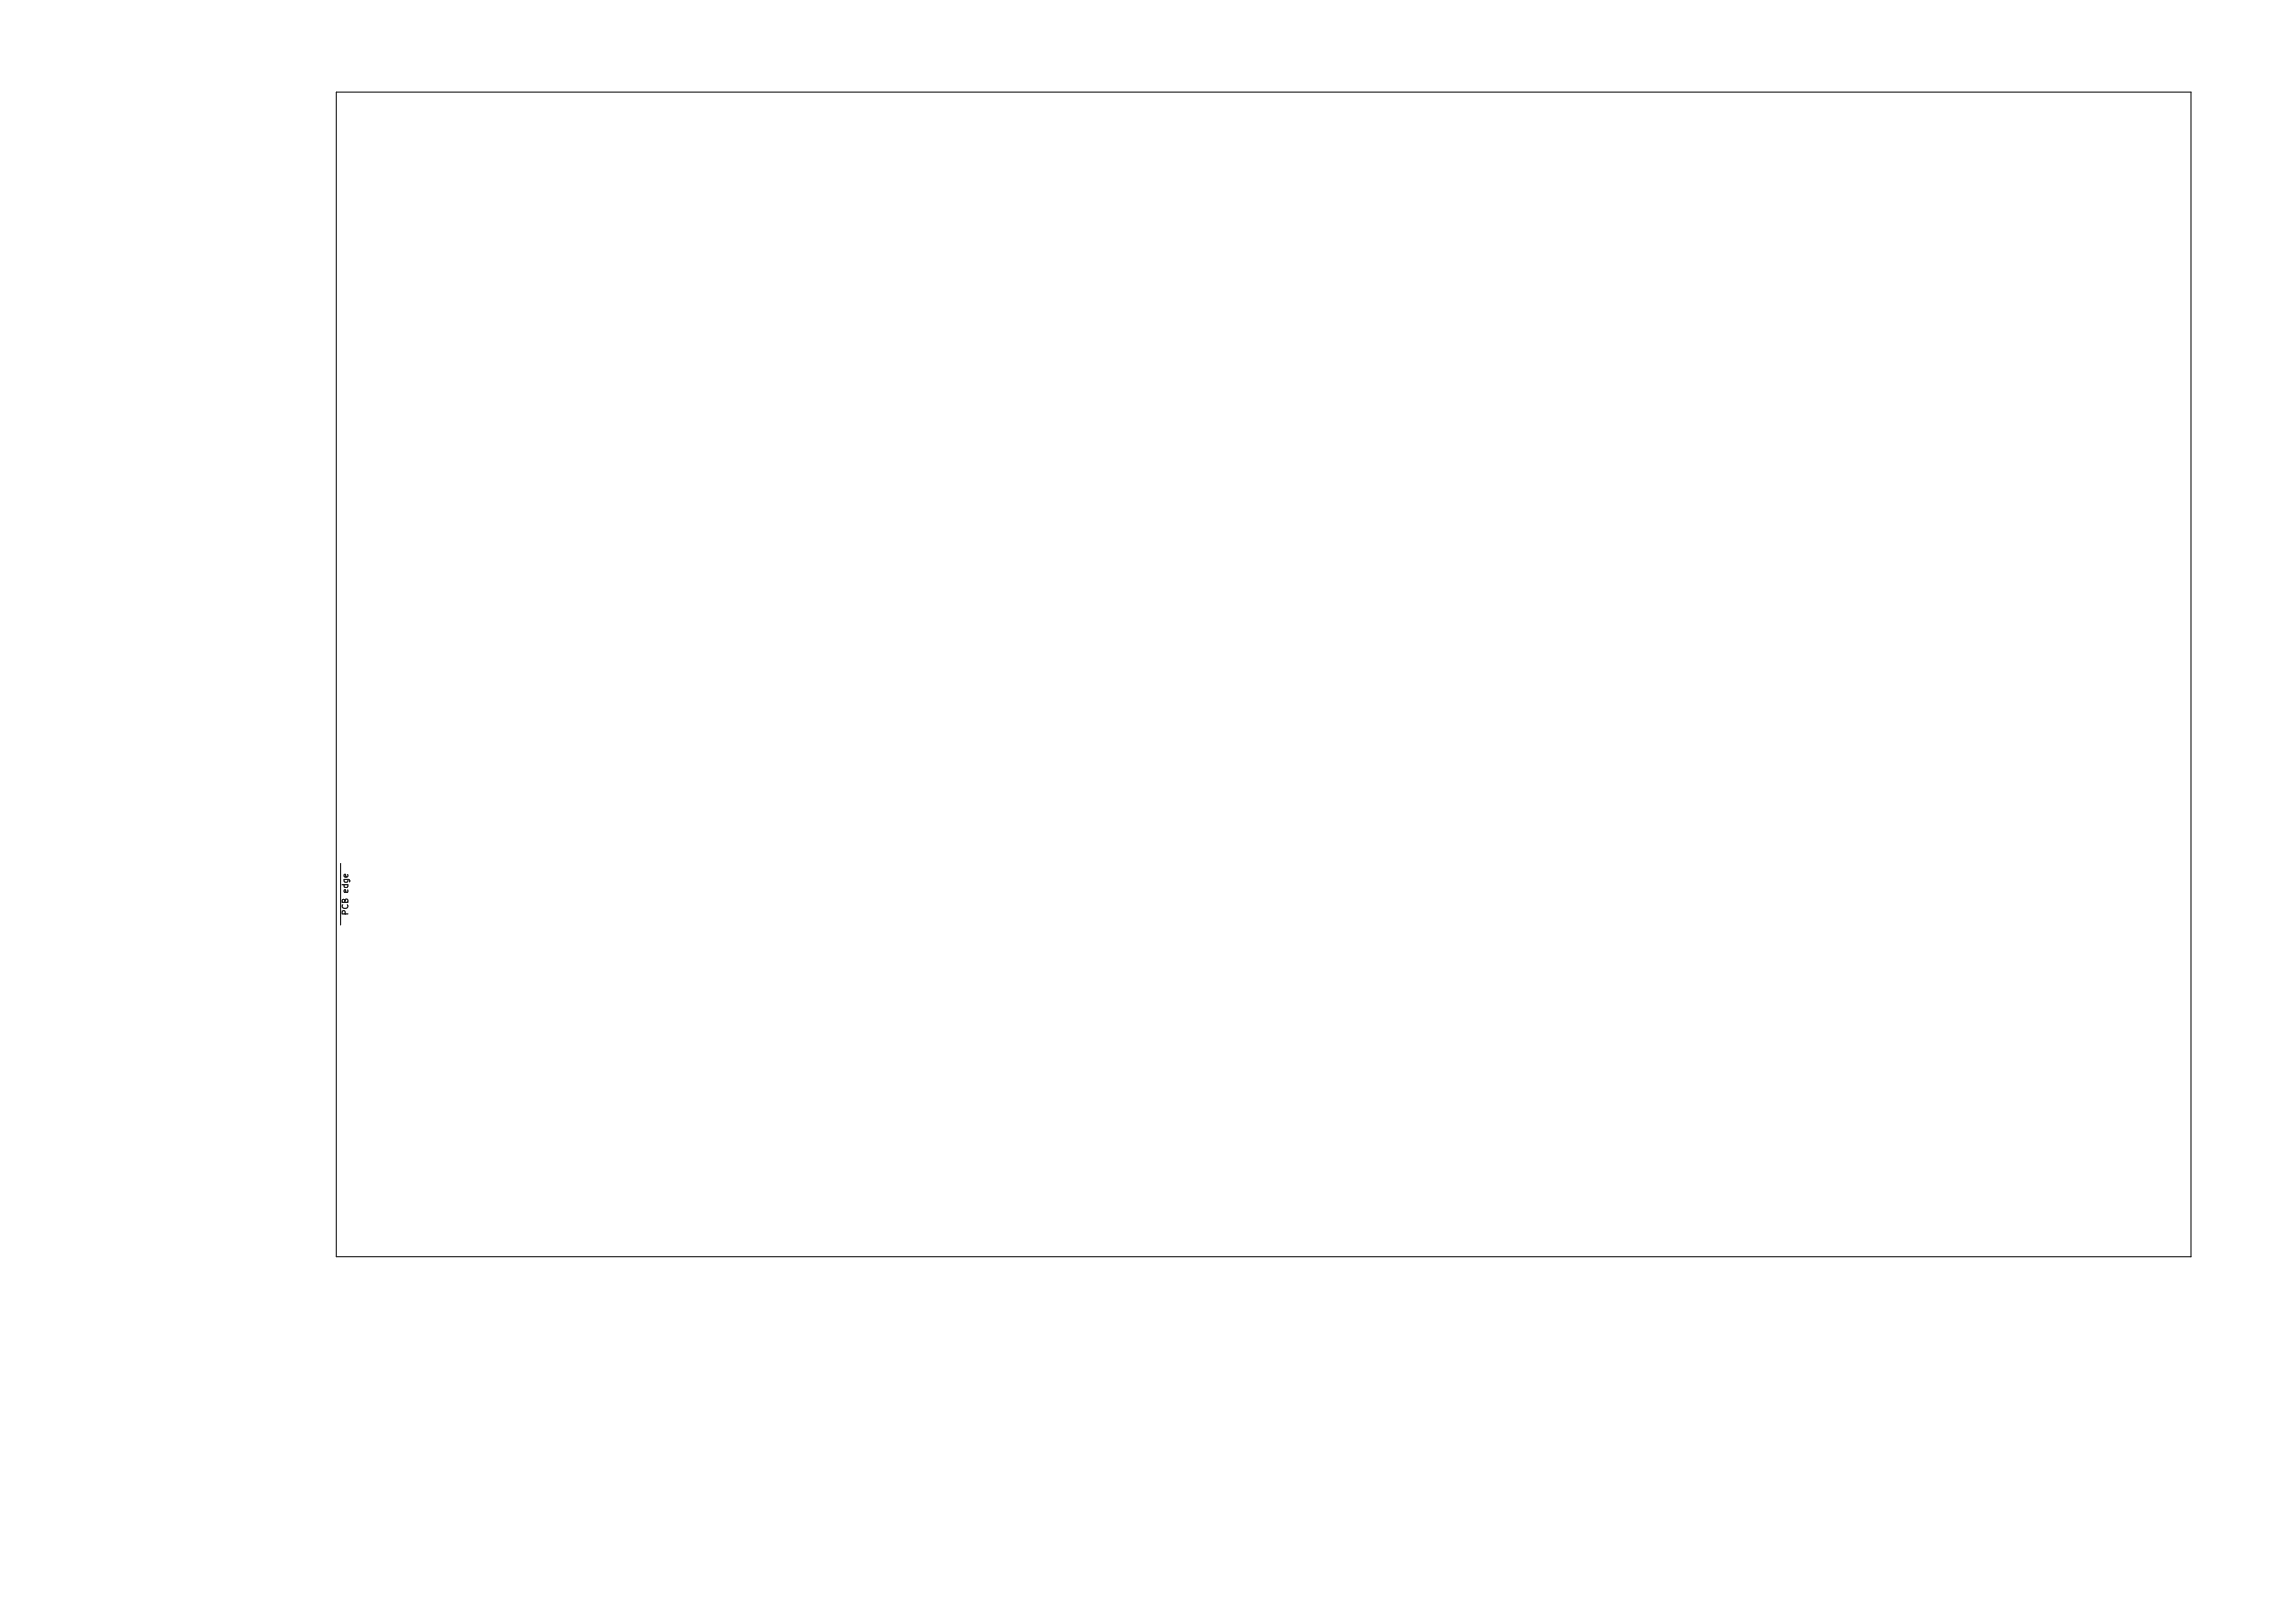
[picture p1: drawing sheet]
<svg xmlns="http://www.w3.org/2000/svg" width="297mm" height="210mm" viewBox="0 0 297 210" stroke-linecap="round" stroke-linejoin="round" font-family="sans-serif">
<defs><g id="words">
<text font-size="1" x="45.1" y="118.3" transform="rotate(-90 45.1 118.3)">PCB edge</text>
</g></defs>
<path d="M43.6 11.9h240.2v150.9h-240.2zM44.1 111.8v8" fill="none" stroke="#000" stroke-width=".13"/>
<use href="#words"/>
</svg>
